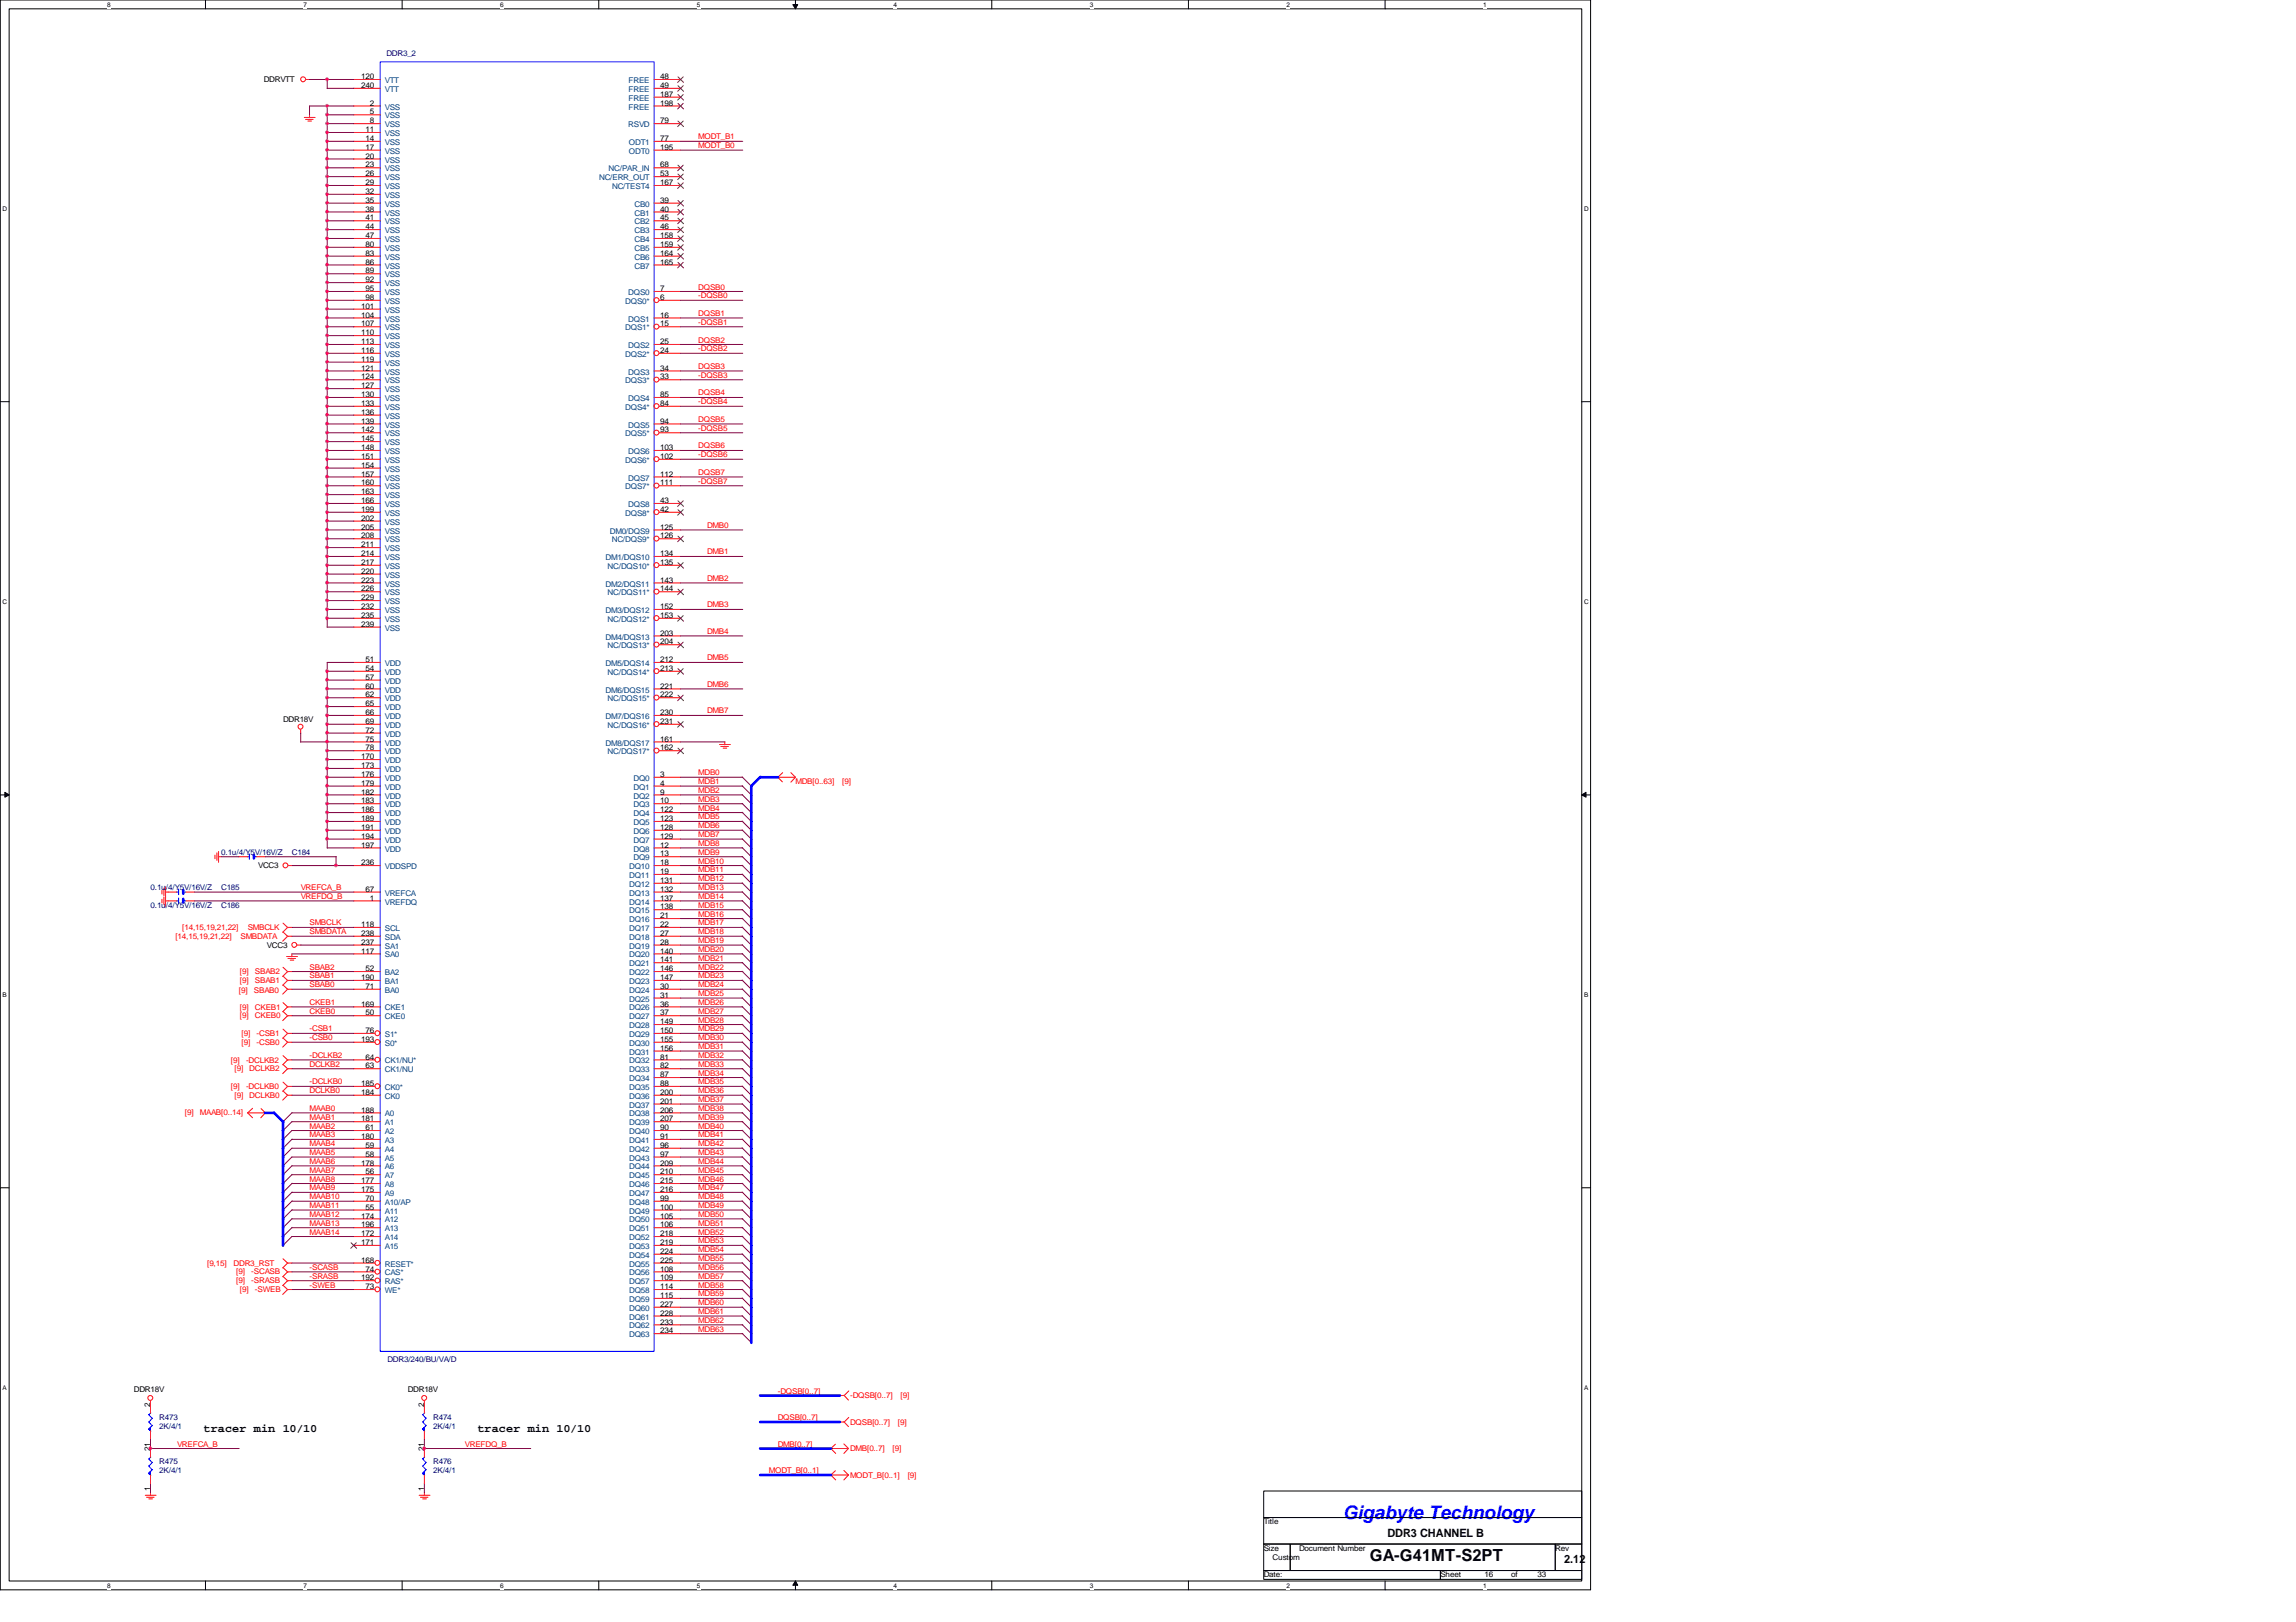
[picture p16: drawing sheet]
<svg xmlns="http://www.w3.org/2000/svg" width="297mm" height="210mm" viewBox="0 0 297 210" stroke-linecap="round" stroke-linejoin="round" font-family="sans-serif">
<defs><g id="words">
<text font-size="2.4" fill="#00f" x="173.8" y="196.5">Gigabyte Technology</text>
<text font-size="2.2" x="177.2" y="202.1">GA-G41MT-S2PT</text>
<g font-size="1.5">
<text x="26.3" y="185.3">tracer min 10/10</text>
<text x="61.8" y="185.3">tracer min 10/10</text>
<text x="179.5" y="198.9">DDR3 CHANNEL B</text>
<text x="202.4" y="202.3">2.12</text>
</g>
<g font-size="1">
<text x="34.1" y="10.6">DDRVTT</text>
<text x="46.7" y="11.4">240</text>
<text x="46.7" y="10.2">120</text>
<text x="85.4" y="10.2">48</text>
<text x="85.4" y="11.4">49</text>
<text x="47.3" y="17.1">11</text>
<text x="47.8" y="13.7">2</text>
<text x="47.8" y="14.8">5</text>
<text x="47.8" y="16">8</text>
<text x="85.4" y="13.7">198</text>
<text x="85.4" y="12.5">187</text>
<text x="85.4" y="16">79</text>
<text x="47.3" y="18.2">14</text>
<text x="47.3" y="19.4">17</text>
<text x="47.3" y="20.5">20</text>
<text x="47.3" y="21.7">23</text>
<text x="47.3" y="22.8">26</text>
<text x="47.3" y="24">29</text>
<text x="85.4" y="19.4">195</text>
<text x="85.4" y="18.2">77</text>
<text x="85.4" y="21.7">68</text>
<text x="85.4" y="22.8">53</text>
<text x="85.4" y="24">167</text>
<text x="47.3" y="25.1">32</text>
<text x="47.3" y="26.2">35</text>
<text x="47.3" y="27.4">38</text>
<text x="47.3" y="28.5">41</text>
<text x="47.3" y="29.7">44</text>
<text x="85.4" y="26.2">39</text>
<text x="85.4" y="27.4">40</text>
<text x="85.4" y="28.5">45</text>
<text x="85.4" y="29.7">46</text>
<text x="47.3" y="30.8">47</text>
<text x="47.3" y="32">80</text>
<text x="47.3" y="33.1">83</text>
<text x="47.3" y="34.2">86</text>
<text x="47.3" y="35.4">89</text>
<text x="85.4" y="30.8">158</text>
<text x="85.4" y="32">159</text>
<text x="85.4" y="33.1">164</text>
<text x="85.4" y="34.2">165</text>
<text x="46.7" y="40">101</text>
<text x="46.7" y="41.1">104</text>
<text x="47.3" y="36.5">92</text>
<text x="47.3" y="37.7">95</text>
<text x="47.3" y="38.8">98</text>
<text x="85.4" y="37.7">7</text>
<text x="85.4" y="41.1">16</text>
<text x="85.4" y="38.8">6</text>
<text x="46.7" y="48">121</text>
<text x="46.7" y="46.8">119</text>
<text x="46.7" y="45.7">116</text>
<text x="46.7" y="44.5">113</text>
<text x="46.7" y="43.4">110</text>
<text x="46.7" y="42.2">107</text>
<text x="85.4" y="44.5">25</text>
<text x="85.4" y="48">34</text>
<text x="85.4" y="42.2">15</text>
<text x="85.4" y="45.7">24</text>
<text x="46.7" y="50.2">127</text>
<text x="46.7" y="49.1">124</text>
<text x="46.7" y="51.4">130</text>
<text x="46.7" y="52.5">133</text>
<text x="46.7" y="53.7">136</text>
<text x="85.4" y="51.4">85</text>
<text x="85.4" y="49.1">33</text>
<text x="85.4" y="52.5">84</text>
<text x="46.7" y="54.8">139</text>
<text x="46.7" y="56">142</text>
<text x="46.7" y="57.1">145</text>
<text x="46.7" y="58.3">148</text>
<text x="46.7" y="59.4">151</text>
<text x="85.4" y="54.8">94</text>
<text x="85.4" y="58.3">103</text>
<text x="85.4" y="56">93</text>
<text x="85.4" y="59.4">102</text>
<text x="46.7" y="60.5">154</text>
<text x="46.7" y="61.7">157</text>
<text x="46.7" y="62.8">160</text>
<text x="46.7" y="64">163</text>
<text x="46.7" y="65.1">166</text>
<text x="85.4" y="61.7">112</text>
<text x="85.4" y="65.1">43</text>
<text x="85.4" y="62.8">111</text>
<text x="46.7" y="66.3">199</text>
<text x="46.7" y="67.4">202</text>
<text x="46.7" y="68.5">205</text>
<text x="46.7" y="70.8">211</text>
<text x="46.7" y="72">214</text>
<text x="46.7" y="69.7">208</text>
<text x="85.4" y="66.3">42</text>
<text x="85.4" y="68.5">125</text>
<text x="85.4" y="72">134</text>
<text x="85.4" y="69.7">126</text>
<text x="46.7" y="73.1">217</text>
<text x="46.7" y="74.3">220</text>
<text x="46.7" y="75.4">223</text>
<text x="46.7" y="76.5">226</text>
<text x="46.7" y="77.7">229</text>
<text x="85.4" y="75.4">143</text>
<text x="85.4" y="73.1">135</text>
<text x="85.4" y="76.5">144</text>
<text x="46.7" y="78.8">232</text>
<text x="46.7" y="80">235</text>
<text x="46.7" y="81.1">239</text>
<text x="85.4" y="78.8">152</text>
<text x="85.4" y="82.3">203</text>
<text x="85.4" y="80">153</text>
<text x="85.4" y="83.4">204</text>
<text x="47.3" y="85.7">51</text>
<text x="47.3" y="86.8">54</text>
<text x="47.3" y="88">57</text>
<text x="47.3" y="89.1">60</text>
<text x="85.4" y="85.7">212</text>
<text x="85.4" y="89.1">221</text>
<text x="85.4" y="86.8">213</text>
<text x="36.6" y="93.5">DDR18V</text>
<text x="47.3" y="90.3">62</text>
<text x="47.3" y="91.4">65</text>
<text x="47.3" y="92.5">66</text>
<text x="47.3" y="93.7">69</text>
<text x="47.3" y="94.8">72</text>
<text x="47.3" y="96">75</text>
<text x="85.4" y="92.5">230</text>
<text x="85.4" y="96">161</text>
<text x="85.4" y="90.3">222</text>
<text x="85.4" y="93.7">231</text>
<text x="46.7" y="98.3">170</text>
<text x="46.7" y="99.4">173</text>
<text x="46.7" y="100.5">176</text>
<text x="46.7" y="101.7">179</text>
<text x="47.3" y="97.1">78</text>
<text x="85.4" y="97.1">162</text>
<text x="85.4" y="100.5">3</text>
<text x="85.4" y="101.7">4</text>
<text x="46.7" y="102.8">182</text>
<text x="46.7" y="104">183</text>
<text x="46.7" y="105.1">186</text>
<text x="46.7" y="106.3">189</text>
<text x="46.7" y="107.4">191</text>
<text x="85.4" y="102.8">9</text>
<text x="85.4" y="104">10</text>
<text x="85.4" y="105.1">122</text>
<text x="85.4" y="106.3">123</text>
<text x="85.4" y="107.4">128</text>
<text x="33.4" y="112.4">VCC3</text>
<text x="46.7" y="108.5">194</text>
<text x="46.7" y="109.7">197</text>
<text x="46.7" y="112">236</text>
<text x="85.4" y="108.5">129</text>
<text x="85.4" y="109.7">12</text>
<text x="85.4" y="110.8">13</text>
<text x="85.4" y="112">18</text>
<text x="85.4" y="113.1">19</text>
<text x="46.7" y="120">118</text>
<text x="47.3" y="115.4">67</text>
<text x="47.8" y="116.5">1</text>
<text x="85.4" y="114.3">131</text>
<text x="85.4" y="115.4">132</text>
<text x="85.4" y="116.5">137</text>
<text x="85.4" y="117.7">138</text>
<text x="85.4" y="118.8">21</text>
<text x="85.4" y="120">22</text>
<text x="34.5" y="122.6">VCC3</text>
<text x="46.7" y="121.1">238</text>
<text x="46.7" y="122.3">237</text>
<text x="46.7" y="123.4">117</text>
<text x="47.3" y="125.7">52</text>
<text x="85.4" y="121.1">27</text>
<text x="85.4" y="122.3">28</text>
<text x="85.4" y="123.4">140</text>
<text x="85.4" y="124.5">141</text>
<text x="85.4" y="125.7">146</text>
<text x="46.7" y="126.8">190</text>
<text x="46.7" y="130.3">169</text>
<text x="47.3" y="128">71</text>
<text x="47.3" y="131.4">50</text>
<text x="85.4" y="126.8">147</text>
<text x="85.4" y="128">30</text>
<text x="85.4" y="129.1">31</text>
<text x="85.4" y="130.3">36</text>
<text x="85.4" y="131.4">37</text>
<text x="46.7" y="134.8">193</text>
<text x="47.3" y="133.7">76</text>
<text x="47.3" y="137.1">64</text>
<text x="85.4" y="132.5">149</text>
<text x="85.4" y="133.7">150</text>
<text x="85.4" y="134.8">155</text>
<text x="85.4" y="136">156</text>
<text x="85.4" y="137.1">81</text>
<text x="46.7" y="141.7">184</text>
<text x="46.7" y="140.5">185</text>
<text x="46.7" y="144">188</text>
<text x="47.3" y="138.3">63</text>
<text x="85.4" y="138.3">82</text>
<text x="85.4" y="139.4">87</text>
<text x="85.4" y="140.5">88</text>
<text x="85.4" y="141.7">200</text>
<text x="85.4" y="142.8">201</text>
<text x="85.4" y="144">206</text>
<text x="46.7" y="145.1">181</text>
<text x="46.7" y="147.4">180</text>
<text x="47.3" y="146.3">61</text>
<text x="47.3" y="148.5">59</text>
<text x="47.3" y="149.7">58</text>
<text x="85.4" y="145.1">207</text>
<text x="85.4" y="146.3">90</text>
<text x="85.4" y="147.4">91</text>
<text x="85.4" y="148.5">96</text>
<text x="85.4" y="149.7">97</text>
<text x="46.7" y="150.8">178</text>
<text x="46.7" y="153.1">177</text>
<text x="46.7" y="154.3">175</text>
<text x="47.3" y="152">56</text>
<text x="47.3" y="155.4">70</text>
<text x="85.4" y="150.8">209</text>
<text x="85.4" y="152">210</text>
<text x="85.4" y="153.1">215</text>
<text x="85.4" y="154.3">216</text>
<text x="85.4" y="155.4">99</text>
<text x="46.7" y="157.7">174</text>
<text x="46.7" y="158.8">196</text>
<text x="46.7" y="160">172</text>
<text x="46.7" y="161.1">171</text>
<text x="47.3" y="156.5">55</text>
<text x="85.4" y="156.5">100</text>
<text x="85.4" y="157.7">105</text>
<text x="85.4" y="158.8">106</text>
<text x="85.4" y="160">218</text>
<text x="85.4" y="161.1">219</text>
<text x="46.7" y="163.4">168</text>
<text x="46.7" y="165.7">192</text>
<text x="47.3" y="164.5">74</text>
<text x="47.3" y="166.8">73</text>
<text x="85.4" y="162.3">224</text>
<text x="85.4" y="163.4">225</text>
<text x="85.4" y="164.5">108</text>
<text x="85.4" y="165.7">109</text>
<text x="85.4" y="166.8">114</text>
<text x="85.4" y="168">115</text>
<text x="85.4" y="169.1">227</text>
<text x="85.4" y="170.3">228</text>
<text x="85.4" y="171.4">233</text>
<text x="85.4" y="172.6">234</text>
<text x="17.3" y="180.1">DDR18V</text>
<text x="19.4" y="182.1" transform="rotate(-90 19.4 182.1)">2</text>
<text x="52.7" y="180.1">DDR18V</text>
<text x="54.9" y="182.1" transform="rotate(-90 54.9 182.1)">2</text>
<text x="19.4" y="187.8" transform="rotate(-90 19.4 187.8)">21</text>
<text x="54.9" y="187.8" transform="rotate(-90 54.9 187.8)">21</text>
<text x="19.4" y="192.9" transform="rotate(-90 19.4 192.9)">1</text>
<text x="54.9" y="192.9" transform="rotate(-90 54.9 192.9)">1</text>
<text x="163.5" y="197.3">Title</text>
<text x="163.5" y="200.7">Size</text>
<text x="164.6" y="201.8">Custom</text>
<text x="168.1" y="200.7">Document Number</text>
<text x="201.2" y="200.7">Rev</text>
<text x="163.5" y="204.1">Date:</text>
<text x="186.3" y="204.1">Sheet</text>
<text x="192.1" y="204.1">16</text>
<text x="195.5" y="204.1">of</text>
<text x="198.9" y="204.1">33</text>
</g>
<g font-size="1" fill="#004080">
<text x="49.8" y="11.9">VTT</text>
<text x="49.8" y="10.8">VTT</text>
<text x="81.3" y="10.8">FREE</text>
<text x="81.3" y="11.9">FREE</text>
<text x="49.8" y="14.2">VSS</text>
<text x="49.8" y="15.3">VSS</text>
<text x="49.8" y="16.5">VSS</text>
<text x="49.8" y="17.6">VSS</text>
<text x="81.3" y="16.5">RSVD</text>
<text x="81.3" y="14.2">FREE</text>
<text x="81.3" y="13">FREE</text>
<text x="49.8" y="18.8">VSS</text>
<text x="49.8" y="19.9">VSS</text>
<text x="49.8" y="21">VSS</text>
<text x="49.8" y="22.2">VSS</text>
<text x="49.8" y="23.3">VSS</text>
<text x="77.5" y="23.3">NC/ERR_OUT</text>
<text x="78.7" y="22.2">NC/PAR_IN</text>
<text x="81.4" y="19.9">ODT0</text>
<text x="81.4" y="18.8">ODT1</text>
<text x="49.8" y="24.5">VSS</text>
<text x="49.8" y="25.6">VSS</text>
<text x="49.8" y="26.8">VSS</text>
<text x="49.8" y="27.9">VSS</text>
<text x="49.8" y="29">VSS</text>
<text x="79.2" y="24.5">NC/TEST4</text>
<text x="82.1" y="26.8">CB0</text>
<text x="82.1" y="27.9">CB1</text>
<text x="82.1" y="29">CB2</text>
<text x="49.8" y="30.2">VSS</text>
<text x="49.8" y="31.3">VSS</text>
<text x="49.8" y="32.5">VSS</text>
<text x="49.8" y="33.6">VSS</text>
<text x="49.8" y="34.8">VSS</text>
<text x="49.8" y="35.9">VSS</text>
<text x="82.1" y="30.2">CB3</text>
<text x="82.1" y="31.3">CB4</text>
<text x="82.1" y="32.5">CB5</text>
<text x="82.1" y="33.6">CB6</text>
<text x="82.1" y="34.8">CB7</text>
<text x="49.8" y="37">VSS</text>
<text x="49.8" y="38.2">VSS</text>
<text x="49.8" y="39.3">VSS</text>
<text x="49.8" y="40.5">VSS</text>
<text x="49.8" y="41.6">VSS</text>
<text x="80.9" y="39.3">DQS0*</text>
<text x="81.3" y="38.2">DQS0</text>
<text x="81.3" y="41.6">DQS1</text>
<text x="49.8" y="47.3">VSS</text>
<text x="49.8" y="46.2">VSS</text>
<text x="49.8" y="45">VSS</text>
<text x="49.8" y="43.9">VSS</text>
<text x="49.8" y="42.8">VSS</text>
<text x="80.9" y="42.8">DQS1*</text>
<text x="80.9" y="46.2">DQS2*</text>
<text x="81.3" y="45">DQS2</text>
<text x="49.8" y="50.8">VSS</text>
<text x="49.8" y="49.6">VSS</text>
<text x="49.8" y="48.5">VSS</text>
<text x="49.8" y="51.9">VSS</text>
<text x="49.8" y="53">VSS</text>
<text x="80.9" y="49.6">DQS3*</text>
<text x="80.9" y="53">DQS4*</text>
<text x="81.3" y="48.5">DQS3</text>
<text x="81.3" y="51.9">DQS4</text>
<text x="49.8" y="54.2">VSS</text>
<text x="49.8" y="55.3">VSS</text>
<text x="49.8" y="56.5">VSS</text>
<text x="49.8" y="57.6">VSS</text>
<text x="49.8" y="58.8">VSS</text>
<text x="49.8" y="59.9">VSS</text>
<text x="80.9" y="56.5">DQS5*</text>
<text x="80.9" y="59.9">DQS6*</text>
<text x="81.3" y="55.3">DQS5</text>
<text x="81.3" y="58.8">DQS6</text>
<text x="49.8" y="61">VSS</text>
<text x="49.8" y="62.2">VSS</text>
<text x="49.8" y="63.3">VSS</text>
<text x="49.8" y="64.5">VSS</text>
<text x="49.8" y="65.6">VSS</text>
<text x="80.9" y="63.3">DQS7*</text>
<text x="81.3" y="62.2">DQS7</text>
<text x="81.3" y="65.6">DQS8</text>
<text x="49.8" y="66.8">VSS</text>
<text x="49.8" y="67.9">VSS</text>
<text x="49.8" y="69">VSS</text>
<text x="49.8" y="71.3">VSS</text>
<text x="49.8" y="70.2">VSS</text>
<text x="78.9" y="69">DM0/DQS9</text>
<text x="79.2" y="70.2">NC/DQS9*</text>
<text x="80.9" y="66.8">DQS8*</text>
<text x="49.8" y="72.5">VSS</text>
<text x="49.8" y="73.6">VSS</text>
<text x="49.8" y="74.8">VSS</text>
<text x="49.8" y="75.9">VSS</text>
<text x="49.8" y="77">VSS</text>
<text x="78.4" y="72.5">DM1/DQS10</text>
<text x="78.4" y="75.9">DM2/DQS11</text>
<text x="78.6" y="73.6">NC/DQS10*</text>
<text x="78.6" y="77">NC/DQS11*</text>
<text x="49.8" y="78.2">VSS</text>
<text x="49.8" y="79.3">VSS</text>
<text x="49.8" y="80.5">VSS</text>
<text x="49.8" y="81.6">VSS</text>
<text x="78.4" y="79.3">DM3/DQS12</text>
<text x="78.4" y="82.8">DM4/DQS13</text>
<text x="78.6" y="80.5">NC/DQS12*</text>
<text x="78.6" y="83.9">NC/DQS13*</text>
<text x="49.8" y="86.2">VDD</text>
<text x="49.8" y="87.3">VDD</text>
<text x="49.8" y="88.5">VDD</text>
<text x="49.8" y="89.6">VDD</text>
<text x="78.4" y="86.2">DM5/DQS14</text>
<text x="78.4" y="89.6">DM6/DQS15</text>
<text x="78.6" y="87.3">NC/DQS14*</text>
<text x="49.8" y="90.8">VDD</text>
<text x="49.8" y="91.9">VDD</text>
<text x="49.8" y="93">VDD</text>
<text x="49.8" y="94.2">VDD</text>
<text x="49.8" y="95.3">VDD</text>
<text x="78.4" y="93">DM7/DQS16</text>
<text x="78.6" y="90.8">NC/DQS15*</text>
<text x="78.6" y="94.2">NC/DQS16*</text>
<text x="49.8" y="96.5">VDD</text>
<text x="49.8" y="97.6">VDD</text>
<text x="49.8" y="98.8">VDD</text>
<text x="49.8" y="99.9">VDD</text>
<text x="49.8" y="101">VDD</text>
<text x="78.4" y="96.5">DM8/DQS17</text>
<text x="78.6" y="97.6">NC/DQS17*</text>
<text x="82" y="101">DQ0</text>
<text x="49.8" y="102.2">VDD</text>
<text x="49.8" y="103.3">VDD</text>
<text x="49.8" y="104.5">VDD</text>
<text x="49.8" y="105.6">VDD</text>
<text x="49.8" y="106.8">VDD</text>
<text x="49.8" y="107.9">VDD</text>
<text x="82" y="102.2">DQ1</text>
<text x="82" y="103.3">DQ2</text>
<text x="82" y="104.5">DQ3</text>
<text x="82" y="105.6">DQ4</text>
<text x="82" y="106.8">DQ5</text>
<text x="82" y="107.9">DQ6</text>
<text x="49.8" y="109.1">VDD</text>
<text x="49.8" y="110.2">VDD</text>
<text x="49.8" y="112.5">VDDSPD</text>
<text x="81.4" y="112.5">DQ10</text>
<text x="81.4" y="113.6">DQ11</text>
<text x="82" y="109.1">DQ7</text>
<text x="82" y="110.2">DQ8</text>
<text x="82" y="111.3">DQ9</text>
<text x="49.8" y="117.1">VREFDQ</text>
<text x="49.8" y="115.9">VREFCA</text>
<text x="81.4" y="114.8">DQ12</text>
<text x="81.4" y="115.9">DQ13</text>
<text x="81.4" y="117.1">DQ14</text>
<text x="81.4" y="118.2">DQ15</text>
<text x="81.4" y="119.3">DQ16</text>
<text x="49.8" y="120.5">SCL</text>
<text x="49.8" y="121.6">SDA</text>
<text x="49.8" y="122.8">SA1</text>
<text x="49.8" y="123.9">SA0</text>
<text x="81.4" y="120.5">DQ17</text>
<text x="81.4" y="121.6">DQ18</text>
<text x="81.4" y="122.8">DQ19</text>
<text x="81.4" y="123.9">DQ20</text>
<text x="81.4" y="125.1">DQ21</text>
<text x="49.8" y="126.2">BA2</text>
<text x="49.8" y="127.3">BA1</text>
<text x="49.8" y="128.5">BA0</text>
<text x="49.8" y="131.9">CKE0</text>
<text x="49.8" y="130.8">CKE1</text>
<text x="81.4" y="126.2">DQ22</text>
<text x="81.4" y="127.3">DQ23</text>
<text x="81.4" y="128.5">DQ24</text>
<text x="81.4" y="129.6">DQ25</text>
<text x="81.4" y="130.8">DQ26</text>
<text x="81.4" y="131.9">DQ27</text>
<text x="49.8" y="135.3">S0*</text>
<text x="49.8" y="134.2">S1*</text>
<text x="49.8" y="137.6">CK1/NU*</text>
<text x="81.4" y="133.1">DQ28</text>
<text x="81.4" y="134.2">DQ29</text>
<text x="81.4" y="135.3">DQ30</text>
<text x="81.4" y="136.5">DQ31</text>
<text x="81.4" y="137.6">DQ32</text>
<text x="49.8" y="138.8">CK1/NU</text>
<text x="49.8" y="142.2">CK0</text>
<text x="49.8" y="141.1">CK0*</text>
<text x="81.4" y="138.8">DQ33</text>
<text x="81.4" y="139.9">DQ34</text>
<text x="81.4" y="141.1">DQ35</text>
<text x="81.4" y="142.2">DQ36</text>
<text x="81.4" y="143.3">DQ37</text>
<text x="49.8" y="144.5">A0</text>
<text x="49.8" y="145.6">A1</text>
<text x="49.8" y="146.8">A2</text>
<text x="49.8" y="147.9">A3</text>
<text x="49.8" y="149.1">A4</text>
<text x="81.4" y="144.5">DQ38</text>
<text x="81.4" y="145.6">DQ39</text>
<text x="81.4" y="146.8">DQ40</text>
<text x="81.4" y="147.9">DQ41</text>
<text x="81.4" y="149.1">DQ42</text>
<text x="49.8" y="150.2">A5</text>
<text x="49.8" y="151.3">A6</text>
<text x="49.8" y="152.5">A7</text>
<text x="49.8" y="153.6">A8</text>
<text x="49.8" y="154.8">A9</text>
<text x="49.8" y="155.9">A10/AP</text>
<text x="81.4" y="150.2">DQ43</text>
<text x="81.4" y="151.3">DQ44</text>
<text x="81.4" y="152.5">DQ45</text>
<text x="81.4" y="153.6">DQ46</text>
<text x="81.4" y="154.8">DQ47</text>
<text x="81.4" y="155.9">DQ48</text>
<text x="49.8" y="157.1">A11</text>
<text x="49.8" y="158.2">A12</text>
<text x="49.8" y="159.3">A13</text>
<text x="49.8" y="160.5">A14</text>
<text x="49.8" y="161.6">A15</text>
<text x="81.4" y="157.1">DQ49</text>
<text x="81.4" y="158.2">DQ50</text>
<text x="81.4" y="159.3">DQ51</text>
<text x="81.4" y="160.5">DQ52</text>
<text x="81.4" y="161.6">DQ53</text>
<text x="49.8" y="163.9">RESET*</text>
<text x="49.8" y="165.1">CAS*</text>
<text x="49.8" y="166.2">RAS*</text>
<text x="49.8" y="167.3">WE*</text>
<text x="81.4" y="162.8">DQ54</text>
<text x="81.4" y="163.9">DQ55</text>
<text x="81.4" y="165.1">DQ56</text>
<text x="81.4" y="166.2">DQ57</text>
<text x="81.4" y="167.3">DQ58</text>
<text x="81.4" y="168.5">DQ59</text>
<text x="81.4" y="169.6">DQ60</text>
<text x="81.4" y="170.8">DQ61</text>
<text x="81.4" y="171.9">DQ62</text>
<text x="81.4" y="173.1">DQ63</text>
</g>
<g font-size="1" fill="#000080">
<text x="50" y="7.3">DDR3_2</text>
<text x="28.6" y="110.6">0.1u/4/Y5V/16V/Z</text>
<text x="37.8" y="110.6">C184</text>
<text x="19.5" y="115.2">0.1u/4/Y5V/16V/Z</text>
<text x="19.5" y="117.5">0.1u/4/Y5V/16V/Z</text>
<text x="28.6" y="115.2">C185</text>
<text x="28.6" y="117.5">C186</text>
<text x="50.1" y="176.2">DDR3/240/BU/VA/D</text>
<text x="20.6" y="183.8">R473</text>
<text x="20.6" y="184.9">2K/4/1</text>
<text x="56" y="183.8">R474</text>
<text x="56" y="184.9">2K/4/1</text>
<text x="20.6" y="189.5">R475</text>
<text x="20.6" y="190.6">2K/4/1</text>
<text x="56" y="189.5">R476</text>
<text x="56" y="190.6">2K/4/1</text>
</g>
<g font-size="1" fill="#f00">
<text x="90.3" y="18">MODT_B1</text>
<text x="90.3" y="19.2">MODT_B0</text>
<text x="90.3" y="37.5">DQSB0</text>
<text x="90.3" y="40.9">DQSB1</text>
<text x="90.3" y="38.6">-DQSB0</text>
<text x="90.3" y="44.3">DQSB2</text>
<text x="90.3" y="45.5">-DQSB2</text>
<text x="90.3" y="42">-DQSB1</text>
<text x="90.3" y="47.8">DQSB3</text>
<text x="90.3" y="48.9">-DQSB3</text>
<text x="90.3" y="52.3">-DQSB4</text>
<text x="90.3" y="51.2">DQSB4</text>
<text x="90.3" y="54.6">DQSB5</text>
<text x="90.3" y="55.8">-DQSB5</text>
<text x="90.3" y="58">DQSB6</text>
<text x="90.3" y="59.2">-DQSB6</text>
<text x="90.3" y="62.6">-DQSB7</text>
<text x="90.3" y="61.5">DQSB7</text>
<text x="91.5" y="71.8">DMB1</text>
<text x="91.5" y="68.3">DMB0</text>
<text x="91.5" y="75.2">DMB2</text>
<text x="91.5" y="78.6">DMB3</text>
<text x="91.5" y="82">DMB4</text>
<text x="91.5" y="88.9">DMB6</text>
<text x="91.5" y="85.5">DMB5</text>
<text x="91.5" y="92.3">DMB7</text>
<text x="90.3" y="100.3">MDB0</text>
<text x="90.3" y="101.5">MDB1</text>
<text x="102.9" y="101.5">MDB[0..63]</text>
<text x="109" y="101.5">[9]</text>
<text x="90.3" y="106">MDB5</text>
<text x="90.3" y="102.6">MDB2</text>
<text x="90.3" y="103.8">MDB3</text>
<text x="90.3" y="104.9">MDB4</text>
<text x="90.3" y="107.2">MDB6</text>
<text x="90.3" y="109.5">MDB8</text>
<text x="90.3" y="111.8">MDB10</text>
<text x="90.3" y="110.6">MDB9</text>
<text x="90.3" y="108.3">MDB7</text>
<text x="90.3" y="112.9">MDB11</text>
<text x="38.9" y="116.3">VREFDQ_B</text>
<text x="38.9" y="115.2">VREFCA_B</text>
<text x="40" y="119.8">SMBCLK</text>
<text x="90.3" y="116.3">MDB14</text>
<text x="90.3" y="117.5">MDB15</text>
<text x="90.3" y="114">MDB12</text>
<text x="90.3" y="119.8">MDB17</text>
<text x="90.3" y="118.6">MDB16</text>
<text x="90.3" y="115.2">MDB13</text>
<text x="22.7" y="121.5">[14,15,19,21,22]</text>
<text x="23.6" y="120.4">[14,15,19,21,22]</text>
<text x="31.1" y="121.5">SMBDATA</text>
<text x="32" y="120.4">SMBCLK</text>
<text x="40" y="125.5">SBAB2</text>
<text x="40" y="120.9">SMBDATA</text>
<text x="90.3" y="120.9">MDB18</text>
<text x="90.3" y="122">MDB19</text>
<text x="90.3" y="124.3">MDB21</text>
<text x="90.3" y="123.2">MDB20</text>
<text x="90.3" y="125.5">MDB22</text>
<text x="30.9" y="128.4">[9]</text>
<text x="31" y="130.6">[9]</text>
<text x="31" y="131.8">[9]</text>
<text x="31" y="127.2">[9]</text>
<text x="31" y="126.1">[9]</text>
<text x="32.8" y="128.4">SBAB0</text>
<text x="33" y="130.6">CKEB1</text>
<text x="33" y="127.2">SBAB1</text>
<text x="33" y="126.1">SBAB2</text>
<text x="33" y="131.8">CKEB0</text>
<text x="40" y="126.6">SBAB1</text>
<text x="40" y="130">CKEB1</text>
<text x="40" y="131.2">CKEB0</text>
<text x="40" y="127.8">SBAB0</text>
<text x="90.3" y="128.9">MDB25</text>
<text x="90.3" y="127.8">MDB24</text>
<text x="90.3" y="130">MDB26</text>
<text x="90.3" y="126.6">MDB23</text>
<text x="90.3" y="131.2">MDB27</text>
<text x="29.9" y="137.5">[9]</text>
<text x="31.2" y="134.1">[9]</text>
<text x="31.2" y="135.2">[9]</text>
<text x="31.8" y="137.5">-DCLKB2</text>
<text x="33.2" y="134.1">-CSB1</text>
<text x="33.2" y="135.2">-CSB0</text>
<text x="40" y="134.6">-CSB0</text>
<text x="40" y="136.9">-DCLKB2</text>
<text x="40" y="133.5">-CSB1</text>
<text x="90.3" y="134.6">MDB30</text>
<text x="90.3" y="135.8">MDB31</text>
<text x="90.3" y="136.9">MDB32</text>
<text x="90.3" y="132.3">MDB28</text>
<text x="90.3" y="133.5">MDB29</text>
<text x="29.9" y="140.9">[9]</text>
<text x="30.3" y="142.1">[9]</text>
<text x="30.3" y="138.6">[9]</text>
<text x="31.8" y="140.9">-DCLKB0</text>
<text x="32.3" y="142.1">DCLKB0</text>
<text x="32.3" y="138.6">DCLKB2</text>
<text x="40" y="140.3">-DCLKB0</text>
<text x="40" y="143.8">MAAB0</text>
<text x="40" y="138">DCLKB2</text>
<text x="40" y="141.5">DCLKB0</text>
<text x="90.3" y="140.3">MDB35</text>
<text x="90.3" y="141.5">MDB36</text>
<text x="90.3" y="138">MDB33</text>
<text x="90.3" y="139.2">MDB34</text>
<text x="90.3" y="143.8">MDB38</text>
<text x="90.3" y="142.6">MDB37</text>
<text x="23.9" y="144.4">[9]</text>
<text x="25.9" y="144.4">MAAB[0..14]</text>
<text x="40" y="144.9">MAAB1</text>
<text x="40" y="146">MAAB2</text>
<text x="40" y="148.3">MAAB4</text>
<text x="40" y="147.2">MAAB3</text>
<text x="40" y="149.5">MAAB5</text>
<text x="90.3" y="146">MDB40</text>
<text x="90.3" y="148.3">MDB42</text>
<text x="90.3" y="144.9">MDB39</text>
<text x="90.3" y="147.2">MDB41</text>
<text x="90.3" y="149.5">MDB43</text>
<text x="40" y="150.6">MAAB6</text>
<text x="40" y="151.8">MAAB7</text>
<text x="40" y="154.1">MAAB9</text>
<text x="40" y="152.9">MAAB8</text>
<text x="40" y="155.2">MAAB10</text>
<text x="90.3" y="151.8">MDB45</text>
<text x="90.3" y="150.6">MDB44</text>
<text x="90.3" y="155.2">MDB48</text>
<text x="90.3" y="152.9">MDB46</text>
<text x="90.3" y="154.1">MDB47</text>
<text x="40" y="158.6">MAAB13</text>
<text x="40" y="159.8">MAAB14</text>
<text x="40" y="157.5">MAAB12</text>
<text x="40.1" y="156.3">MAAB11</text>
<text x="90.3" y="157.5">MDB50</text>
<text x="90.3" y="160.9">MDB53</text>
<text x="90.3" y="156.3">MDB49</text>
<text x="90.3" y="159.8">MDB52</text>
<text x="90.3" y="158.6">MDB51</text>
<text x="26.8" y="163.8">[9,15]</text>
<text x="30.2" y="163.8">DDR3_RST</text>
<text x="30.6" y="166.1">[9]</text>
<text x="30.6" y="164.9">[9]</text>
<text x="31" y="167.2">[9]</text>
<text x="32.5" y="166.1">-SRASB</text>
<text x="32.5" y="164.9">-SCASB</text>
<text x="33" y="167.2">-SWEB</text>
<text x="40" y="164.3">-SCASB</text>
<text x="40" y="165.5">-SRASB</text>
<text x="40" y="166.6">-SWEB</text>
<text x="90.3" y="167.8">MDB59</text>
<text x="90.3" y="163.2">MDB55</text>
<text x="90.3" y="165.5">MDB57</text>
<text x="90.3" y="164.3">MDB56</text>
<text x="90.3" y="166.6">MDB58</text>
<text x="90.3" y="162.1">MDB54</text>
<text x="90.3" y="172.3">MDB63</text>
<text x="90.3" y="170.1">MDB61</text>
<text x="90.3" y="171.2">MDB62</text>
<text x="90.3" y="168.9">MDB60</text>
<text x="100.6" y="180.3">-DQSB[0..7]</text>
<text x="100.6" y="183.8">DQSB[0..7]</text>
<text x="110" y="184.4">DQSB[0..7]</text>
<text x="110" y="180.9">-DQSB[0..7]</text>
<text x="116.2" y="184.4">[9]</text>
<text x="116.5" y="180.9">[9]</text>
<text x="22.9" y="187.2">VREFCA_B</text>
<text x="60.2" y="187.2">VREFDQ_B</text>
<text x="99.5" y="190.6">MODT_B[0..1]</text>
<text x="100.6" y="187.2">DMB[0..7]</text>
<text x="110" y="187.8">DMB[0..7]</text>
<text x="110" y="191.2">MODT_B[0..1]</text>
<text x="115.5" y="187.8">[9]</text>
<text x="117.4" y="191.2">[9]</text>
</g>
<g font-size=".8">
<text x="13.9" y=".9">8</text>
<text x="39.3" y=".9">7</text>
<text x="64.7" y=".9">6</text>
<text x="90.2" y=".9">5</text>
<text x="115.6" y=".9">4</text>
<text x="141" y=".9">3</text>
<text x="166.5" y=".9">2</text>
<text x="191.9" y=".9">1</text>
<text x=".3" y="27.3">D</text>
<text x="204.9" y="27.3">D</text>
<text x=".3" y="78.1">C</text>
<text x="204.9" y="78.1">C</text>
<text x=".3" y="129">B</text>
<text x="204.9" y="129">B</text>
<text x=".3" y="179.9">A</text>
<text x="204.9" y="179.9">A</text>
<text x="13.9" y="205.5">8</text>
<text x="39.3" y="205.5">7</text>
<text x="64.7" y="205.5">6</text>
<text x="90.2" y="205.5">5</text>
<text x="115.6" y="205.5">4</text>
<text x="141" y="205.5">3</text>
<text x="166.5" y="205.5">2</text>
<text x="191.9" y="205.5">1</text>
</g>
</g></defs>
<path d="M0 0h205.8v205.7h-205.8zM1.2 1.1h203.4v203.5h-203.4z" fill="none" stroke="#000" stroke-width=".13"/>
<g fill="#fff">
<path d="M13.9 .1h.4v1h-.4z"/>
<path d="M13.9 204.7h.4v1h-.4z"/>
</g>
<path d="M26.6 0v1.1M26.6 204.6v1.1" fill="none" stroke="#000" stroke-width=".13"/>
<g fill="#fff">
<path d="M39.3 .1h.4v1h-.4z"/>
<path d="M39.3 204.7h.4v1h-.4z"/>
</g>
<path d="M52 0v1.1M52 204.6v1.1" fill="none" stroke="#000" stroke-width=".13"/>
<g fill="#fff">
<path d="M64.7 .1h.5v1h-.5z"/>
<path d="M64.7 204.7h.5v1h-.5z"/>
</g>
<path d="M77.5 0v1.1M77.5 204.6v1.1" fill="none" stroke="#000" stroke-width=".13"/>
<g fill="#fff">
<path d="M90.2 .1h.4v1h-.4z"/>
<path d="M90.2 204.7h.4v1h-.4z"/>
</g>
<path d="M102.6 .6h.6l-.3 .5zM102.9 0v1.1M102.9 204.6l.3 .5h-.6zM102.9 204.6v1.1" fill="none" stroke="#000" stroke-width=".13"/>
<path d="M102.6 .6h.6l-.3 .5zM102.9 204.6l.3 .5h-.6z" fill="#000"/>
<g fill="#fff">
<path d="M115.6 .1h.5v1h-.5z"/>
<path d="M115.6 204.7h.5v1h-.5z"/>
</g>
<path d="M128.3 0v1.1M128.3 204.6v1.1" fill="none" stroke="#000" stroke-width=".13"/>
<g fill="#fff">
<path d="M141 .1h.5v1h-.5z"/>
<path d="M141 204.7h.5v1h-.5z"/>
</g>
<path d="M153.8 0v1.1M153.8 204.6v1.1" fill="none" stroke="#000" stroke-width=".13"/>
<g fill="#fff">
<path d="M166.5 .1h.4v1h-.4z"/>
<path d="M166.5 204.7h.4v1h-.4z"/>
</g>
<path d="M179.2 0v1.1M179.2 204.6v1.1" fill="none" stroke="#000" stroke-width=".13"/>
<g fill="#fff">
<path d="M191.9 .1h.5v1h-.5z"/>
<path d="M191.9 204.7h.5v1h-.5z"/>
<path d="M.3 26.5h.6v1h-.6z"/>
<path d="M204.9 26.5h.6v1h-.6z"/>
<path d="M.3 77.4h.6v.9h-.6z"/>
<path d="M204.9 77.4h.6v.9h-.6z"/>
</g>
<path d="M0 52h1.2M204.6 52h1.2" fill="none" stroke="#000" stroke-width=".13"/>
<g fill="#fff">
<path d="M.3 128.3h.6v.9h-.6z"/>
<path d="M204.9 128.3h.6v.9h-.6z"/>
</g>
<path d="M0 102.9h1.2M.6 102.5l.6 .4-.6 .3zM204.6 102.9h1.2M204.6 102.9l.6-.4v.7z" fill="none" stroke="#000" stroke-width=".13"/>
<path d="M.6 102.5l.6 .4-.6 .3zM204.6 102.9l.6-.4v.7z" fill="#000"/>
<g fill="#fff">
<path d="M.3 179.1h.6v.9h-.6z"/>
<path d="M204.9 179.1h.6v.9h-.6z"/>
</g>
<path d="M0 153.7h1.2M204.6 153.7h1.2M163.5 193h41.1v3.4h-41.1zM163.5 196.4h41.1v3.4h-41.1zM163.5 199.8h3.4v3.4h-3.4zM166.9 199.8h34.3v3.4h-34.3zM201.2 199.8h3.4v3.4h-3.4zM163.5 203.2h22.8v1.2h-22.8zM186.3 203.2h18.3v1.2h-18.3z" fill="none" stroke="#000" stroke-width=".13"/>
<g fill="none" stroke="#f00" stroke-width=".13">
<path d="M39.4 15.2h1.4M39.5 15.5h1M39.6 10.3h.5M39.8 15.7h.5M40 14.9v.3M45.8 10.3h3.4M45.8 13.7h3.4M45.8 11.4h3.4M45.8 14.9h3.4M45.8 16h3.4M45.8 17.1h3.4M45.8 18.3h3.4"/>
<path d="M45.8 19.4h3.4M84.6 10.3h3.4M84.6 13.7h3.4M84.6 12.6h3.4M84.6 11.4h3.4M84.6 16h3.4M84.6 18.3h3.4M84.6 19.4h3.4M45.8 20.6h3.4M45.8 21.7h3.4M45.8 22.9h3.4M45.8 24h3.4"/>
<path d="M45.8 25.1h3.4M45.8 26.3h3.4M45.8 27.4h3.4M45.8 28.6h3.4M45.8 29.7h3.4M45.8 30.9h3.4M45.8 32h3.4M45.8 33.1h3.4M45.8 34.3h3.4M45.8 35.4h3.4M45.8 36.6h3.4M45.8 37.7h3.4"/>
<path d="M45.8 38.9h3.4M84.6 21.7h3.4M84.6 22.9h3.4M84.6 24h3.4M84.6 26.3h3.4M84.6 27.4h3.4M84.6 28.6h3.4M84.6 29.7h3.4M84.6 30.9h3.4M84.6 32h3.4M84.6 33.1h3.4M84.6 34.3h3.4"/>
<path d="M84.6 37.7h3.4M85.3 38.9h2.7M45.8 50.3h3.4M45.8 40h3.4M45.8 41.1h3.4M45.8 49.1h3.4M45.8 48h3.4M45.8 46.9h3.4M45.8 45.7h3.4M45.8 44.6h3.4M45.8 43.4h3.4M45.8 42.3h3.4"/>
<path d="M45.8 51.4h3.4M45.8 52.6h3.4M45.8 53.7h3.4M45.8 54.9h3.4M45.8 56h3.4M45.8 57.1h3.4M45.8 58.3h3.4M45.8 59.4h3.4M84.6 41.1h3.4M84.6 48h3.4M84.6 44.6h3.4M84.6 51.4h3.4"/>
<path d="M84.6 54.9h3.4M84.6 58.3h3.4M85.3 49.1h2.7M85.3 45.7h2.7M85.3 42.3h2.7M85.3 52.6h2.7M85.3 56h2.7M85.3 59.4h2.7M45.8 60.6h3.4M45.8 61.7h3.4M45.8 62.9h3.4M45.8 64h3.4"/>
<path d="M45.8 65.2h3.4M45.8 66.3h3.4M45.8 67.4h3.4M45.8 68.6h3.4M45.8 70.9h3.4M45.8 72h3.4M45.8 69.7h3.4M45.8 73.2h3.4M45.8 74.3h3.4M45.8 75.4h3.4M45.8 76.6h3.4M45.8 77.7h3.4"/>
<path d="M45.8 78.9h3.4M84.6 61.7h3.4M84.6 65.2h3.4M84.6 68.6h3.4M84.6 72h3.4M84.6 75.4h3.4M84.6 78.9h3.4M85.3 62.9h2.7M85.3 66.3h2.7M85.3 69.7h2.7M85.3 73.2h2.7M85.3 76.6h2.7"/>
<path d="M38.9 94.4v.5M45.8 80h3.4M45.8 81.2h3.4M45.8 85.7h3.4M45.8 86.9h3.4M45.8 88h3.4M45.8 89.2h3.4M45.8 90.3h3.4M45.8 91.4h3.4M45.8 92.6h3.4M45.8 93.7h3.4M45.8 94.9h3.4"/>
<path d="M45.8 96h3.4M45.8 97.2h3.4M45.8 98.3h3.4M45.8 99.4h3.4M84.6 85.7h3.4M84.6 89.2h3.4M84.6 92.6h3.4M84.6 96h3.4M84.6 82.3h3.4M85.3 80h2.7M85.3 86.9h2.7M85.3 90.3h2.7"/>
<path d="M85.3 93.7h2.7M85.3 97.2h2.7M85.3 83.4h2.7M93.1 96.4h1.4M93.3 96.6h.9M93.6 96.8h.4M93.8 96v.4M101.3 100l-.7 .6h2.3M102.3 100l.6 .6M21 115.2v.5M21 116.4v.4M21.2 114.9v1"/>
<path d="M21.2 116.1v1M21.4 116.6h1.5M21.4 115.4h1.5M21.4 114.8v2.5M24 116.6h1.2M24 115.4h1.2M27.8 110.7v.4M28.1 110.4v.9M28.2 110.9h.4M28.3 110.2v1.4M30.9 110.9h1.1M33.2 110.9h1.1"/>
<path d="M36.6 119.5l.7 .6M37.3 112h.5M45.8 100.6h3.4M45.8 112h3.4M45.8 116.6h3.4M45.8 115.4h3.4M45.8 101.7h3.4M45.8 102.9h3.4M45.8 104h3.4M45.8 105.2h3.4M45.8 106.3h3.4M45.8 107.4h3.4"/>
<path d="M45.8 108.6h3.4M45.8 109.7h3.4M84.6 100.6h3.4M84.6 112h3.4M84.6 116.6h3.4M84.6 115.4h3.4M84.6 110.9h3.4M84.6 101.7h3.4M84.6 102.9h3.4M84.6 104h3.4M84.6 105.2h3.4M84.6 106.3h3.4"/>
<path d="M84.6 107.4h3.4M84.6 108.6h3.4M84.6 109.7h3.4M84.6 113.2h3.4M84.6 114.3h3.4M84.6 117.7h3.4M84.6 118.9h3.4M100.6 100.5l.6 .7M102.9 100.6l-.6 .6M36.6 133.2l.7 .6M36.6 134.3l.7 .6M36.6 129.8l.7 .5"/>
<path d="M36.6 127.5l.7 .6M36.6 126.3l.7 .6M36.6 125.2l.7 .6M36.6 120.6l.7 .6M36.6 130.9l.7 .6M36.6 137.8l.7 .5M36.6 136.6l.7 .6M37.1 123.8h1.4M37.2 133.7h.6M37.2 134.9h.6M37.2 130.3h.6M37.2 128h.6"/>
<path d="M37.2 120h.6M37.2 126.9h.6M37.2 125.7h.6M37.2 121.2h.6M37.2 131.4h.6M37.2 138.3h.6M37.2 137.2h.6M37.2 133.7l-.6 .7M37.2 134.9l-.6 .6M37.2 130.3l-.6 .6M37.2 128l-.6 .7M37.2 120l-.6 .7"/>
<path d="M37.2 126.9l-.6 .6M37.2 125.7l-.6 .7M37.2 121.2l-.6 .6M37.2 131.4l-.6 .7M37.2 138.3l-.6 .6M37.2 137.2l-.6 .6M37.3 124h.9M37.5 124.2h.5M37.8 123.4v.4M38.4 122.3h.5M45.8 133.7h2.7M45.8 134.9h2.7"/>
<path d="M45.8 130.3h3.4M45.8 128h3.4M45.8 120h3.4M45.8 126.9h3.4M45.8 125.7h3.4M45.8 121.2h3.4M45.8 131.4h3.4M45.8 138.3h3.4M45.8 137.2h2.7M45.8 122.3h3.4M45.8 123.4h3.4M84.6 133.7h3.4"/>
<path d="M84.6 134.9h3.4M84.6 130.3h3.4M84.6 128h3.4M84.6 120h3.4M84.6 126.9h3.4M84.6 125.7h3.4M84.6 121.2h3.4M84.6 131.4h3.4M84.6 138.3h3.4M84.6 137.2h3.4M84.6 122.3h3.4M84.6 123.4h3.4"/>
<path d="M84.6 124.6h3.4M84.6 129.2h3.4M84.6 132.6h3.4M84.6 136h3.4M84.6 139.4h3.4M32 144h2.3l-.6 .7M32 144l.7 .7M32.7 143.4l-.7 .6M33.8 143.5l.6 .6M36.6 140l.7 .6M36.6 141.2l.7 .6M37.2 140.6h.6"/>
<path d="M37.2 141.7h.6M37.2 140.6l-.6 .6M37.2 141.7l-.6 .7M45.8 144h3.4M45.8 140.6h2.7M45.8 141.7h3.4M45.8 145.2h3.4M45.8 146.3h3.4M45.8 147.4h3.4M45.8 148.6h3.4M45.8 149.7h3.4M45.8 150.9h3.4"/>
<path d="M45.8 152h3.4M45.8 153.2h3.4M45.8 154.3h3.4M45.8 155.4h3.4M45.8 156.6h3.4M45.8 157.7h3.4M45.8 158.9h3.4M84.6 144h3.4M84.6 140.6h3.4M84.6 141.7h3.4M84.6 145.2h3.4M84.6 146.3h3.4"/>
<path d="M84.6 147.4h3.4M84.6 148.6h3.4M84.6 149.7h3.4M84.6 150.9h3.4M84.6 152h3.4M84.6 153.2h3.4M84.6 154.3h3.4M84.6 155.4h3.4M84.6 156.6h3.4M84.6 157.7h3.4M84.6 158.9h3.4M84.6 142.9h3.4"/>
<path d="M36.6 165.2l.7 .6M36.6 164l.7 .6M36.6 166.3l.7 .6M36.6 162.9l.7 .6M37.2 165.7h.6M37.2 164.6h.6M37.2 166.9h.6M37.2 163.4h.6M37.2 165.7l-.6 .7M37.2 164.6l-.6 .6M37.2 166.9l-.6 .6M37.2 163.4l-.6 .7"/>
<path d="M45.8 165.7h2.7M45.8 164.6h2.7M45.8 166.9h2.7M45.8 163.4h2.7M45.8 160h3.4M45.8 161.2h3.4M84.6 165.7h3.4M84.6 164.6h3.4M84.6 166.9h3.4M84.6 163.4h3.4M84.6 160h3.4M84.6 161.2h3.4"/>
<path d="M84.6 162.3h3.4M84.6 168h3.4M84.6 169.2h3.4M84.6 170.3h3.4M84.6 171.4h3.4M84.6 172.6h3.4M18.8 193.5h1.4M19 193.8h.9M19.3 194h.4M19.5 181.3v1.6M19.5 185.2v1.1M19.5 187.5v1.1"/>
<path d="M19.5 190.9v1.1M19.5 193.2v.3M54.2 193.5h1.4M54.4 193.8h1M54.7 194h.5M54.9 181.3v1.6M54.9 185.2v1.1M54.9 187.5v1.1M54.9 190.9v1.1M54.9 193.2v.3M108.1 186.9l-.7 .6M108.1 190.3l-.7 .6"/>
<path d="M108.6 184h.7M108.6 180.6h.7M109.2 186.9l.6 .6M109.2 190.3l.6 .6M109.2 184l.6 .6M109.2 180.6l.6 .6M109.8 187.5h-2.3l.6 .6M109.8 187.5l-.6 .6M109.8 190.9h-2.3l.6 .6M109.8 190.9l-.6 .6M109.8 183.4l-.6 .6M109.8 180l-.6 .6"/>
<circle cx="39.2" cy="10.3" r=".32"/>
<circle cx="84.9" cy="38.8" r=".32"/>
<circle cx="84.9" cy="42.3" r=".32"/>
<circle cx="84.9" cy="52.6" r=".32"/>
<circle cx="84.9" cy="56" r=".32"/>
<circle cx="84.9" cy="59.4" r=".32"/>
<circle cx="84.9" cy="49.1" r=".32"/>
<circle cx="84.9" cy="45.7" r=".32"/>
<circle cx="84.9" cy="69.7" r=".32"/>
<circle cx="84.9" cy="76.6" r=".32"/>
<circle cx="84.9" cy="62.8" r=".32"/>
<circle cx="84.9" cy="80" r=".32"/>
<circle cx="84.9" cy="66.3" r=".32"/>
<circle cx="84.9" cy="73.1" r=".32"/>
<circle cx="38.9" cy="94" r=".32"/>
<circle cx="84.9" cy="83.4" r=".32"/>
<circle cx="84.9" cy="90.3" r=".32"/>
<circle cx="84.9" cy="86.8" r=".32"/>
<circle cx="84.9" cy="97.1" r=".32"/>
<circle cx="84.9" cy="93.7" r=".32"/>
<circle cx="36.9" cy="112" r=".32"/>
<circle cx="38.1" cy="122.3" r=".32"/>
<circle cx="48.8" cy="134.8" r=".32"/>
<circle cx="48.8" cy="137.1" r=".32"/>
<circle cx="48.8" cy="133.7" r=".32"/>
<circle cx="48.8" cy="140.6" r=".32"/>
<circle cx="48.8" cy="163.4" r=".32"/>
<circle cx="48.8" cy="164.6" r=".32"/>
<circle cx="48.8" cy="165.7" r=".32"/>
<circle cx="48.8" cy="166.9" r=".32"/>
<circle cx="19.4" cy="180.9" r=".32"/>
<circle cx="54.9" cy="180.9" r=".32"/>
</g>
<g fill="none" stroke="#00f" stroke-width=".13">
<path d="M49.2 8h35.4v166.9h-35.4zM22.9 115.4h.2M22.9 116.6h.2M23.1 115.1v.7M23.1 116.2v.7M23.7 115.4h.3M23.7 116.6h.3M32 110.9h.3M32.3 110.5v.7M32.8 110.9h.4M19.2 184l.5 .5M19.2 183l.5 .6"/>
<path d="M19.2 189.7l.5 .5M19.2 188.8l.5 .5M19.2 184.9l.3 .3M19.2 190.6l.3 .3M19.5 184.7l-.3 .3M19.5 184.7v.5M19.5 190.4v.5M19.5 190.4l-.3 .3M19.5 182.8l-.2 .3M19.5 188.6l-.2 .2M19.7 184.4l-.4 .6M19.7 183.5l-.4 .5"/>
<path d="M19.7 190.2l-.4 .5M19.7 189.2l-.4 .5M54.6 184l.5 .5M54.6 183l.5 .6M54.6 189.7l.5 .5M54.6 188.8l.5 .5M54.6 184.9l.3 .3M54.6 190.6l.3 .3M54.9 184.7l-.3 .3M54.9 184.7v.5M54.9 190.4v.5M54.9 190.4l-.3 .3"/>
<path d="M54.9 182.8l-.2 .3M54.9 188.6l-.2 .2M55.2 184.4l-.5 .6M55.2 183.5l-.5 .5M55.2 190.2l-.5 .5M55.2 189.2l-.5 .5"/>
</g>
<path d="M23.7 115.2v.5M23.7 116.3v.5M32.8 110.6v.5M98.3 100.6h2.4M98.4 100.5l-1.2 1.2v72.1M34.3 144h1.2l1.2 1.2M36.6 145.2v16M98.3 180.6h10.4M98.3 187.5h9.2M98.3 190.9h9.2M98.3 184h10.4" fill="none" stroke="#00f" stroke-width=".34"/>
<g fill="none" stroke="#804000" stroke-width=".13">
<path d="M87.7 13.4l.7 .7M87.7 9.9l.7 .8M87.7 12.2l.7 .8M87.7 11.1l.7 .7M87.7 15.7l.7 .7M88.4 13.4l-.7 .7M88.4 9.9l-.7 .8M88.4 12.2l-.7 .8M88.4 11.1l-.7 .7M88.4 15.7l-.7 .7M87.7 21.4l.7 .7M87.7 22.5l.7 .7"/>
<path d="M87.7 23.7l.7 .7M87.7 26l.7 .7M87.7 27.1l.7 .7M87.7 28.2l.7 .8M87.7 29.4l.7 .7M87.7 30.5l.7 .7M87.7 31.7l.7 .7M87.7 32.8l.7 .7M87.7 34l.7 .7M88.4 21.4l-.7 .7M88.4 22.5l-.7 .7M88.4 23.7l-.7 .7"/>
<path d="M88.4 26l-.7 .7M88.4 27.1l-.7 .7M88.4 28.2l-.7 .8M88.4 29.4l-.7 .7M88.4 30.5l-.7 .7M88.4 31.7l-.7 .7M88.4 32.8l-.7 .7M88.4 34l-.7 .7M87.7 64.8l.7 .7M87.7 66l.7 .7M87.7 69.4l.7 .7M87.7 72.8l.7 .7"/>
<path d="M87.7 76.2l.7 .8M87.7 79.7l.7 .7M88.4 64.8l-.7 .7M88.4 66l-.7 .7M88.4 69.4l-.7 .7M88.4 72.8l-.7 .7M88.4 76.2l-.7 .8M88.4 79.7l-.7 .7M87.7 83.1l.7 .7M87.7 86.5l.7 .7M87.7 90l.7 .7M87.7 93.4l.7 .7"/>
<path d="M87.7 96.8l.7 .7M88.4 83.1l-.7 .7M88.4 86.5l-.7 .7M88.4 90l-.7 .7M88.4 93.4l-.7 .7M88.4 96.8l-.7 .7M45.4 160.8l.7 .7M46.1 160.8l-.7 .7"/>
</g>
<g fill="none" stroke="#800040" stroke-width=".13">
<path d="M40 10.3h5.8M42.3 10.3v1.2M42.3 13.7v67.5M42.3 14.9h3.5M42.3 18.3h3.5M42.3 19.4h3.5M42.3 11.4h3.5M42.3 16h3.5M42.3 17.1h3.5M45.8 13.7h-5.8v1.2M88 18.3h8.1M88 19.4h8.1"/>
<path d="M42.3 21.7h3.5M42.3 36.6h3.5M42.3 37.7h3.5M42.3 27.4h3.5M42.3 38.9h3.5M42.3 32h3.5M42.3 22.9h3.5M42.3 24h3.5M42.3 33.1h3.5M42.3 34.3h3.5M42.3 30.9h3.5M42.3 29.7h3.5"/>
<path d="M42.3 28.6h3.5M42.3 25.1h3.5M42.3 20.6h3.5M42.3 26.3h3.5M42.3 35.4h3.5M88 37.7h8.1M88 38.9h8.1M42.3 54.9h3.5M42.3 45.7h3.5M42.3 41.1h3.5M42.3 56h3.5M42.3 43.4h3.5"/>
<path d="M42.3 49.1h3.5M42.3 58.3h3.5M42.3 46.9h3.5M42.3 59.4h3.5M42.3 40h3.5M42.3 52.6h3.5M42.3 50.3h3.5M42.3 51.4h3.5M42.3 44.6h3.5M42.3 57.1h3.5M42.3 42.3h3.5M42.3 48h3.5"/>
<path d="M42.3 53.7h3.5M88 54.9h8.1M88 45.7h8.1M88 41.1h8.1M88 56h8.1M88 49.1h8.1M88 58.3h8.1M88 59.4h8.1M88 52.6h8.1M88 51.4h8.1M88 44.6h8.1M88 42.3h8.1"/>
<path d="M88 48h8.1M42.3 66.3h3.5M42.3 67.4h3.5M42.3 62.9h3.5M42.3 61.7h3.5M42.3 72h3.5M42.3 69.7h3.5M42.3 76.6h3.5M42.3 78.9h3.5M42.3 75.4h3.5M42.3 65.2h3.5M42.3 68.6h3.5"/>
<path d="M42.3 64h3.5M42.3 73.2h3.5M42.3 74.3h3.5M42.3 77.7h3.5M42.3 60.6h3.5M42.3 70.9h3.5M88 62.9h8.1M88 61.7h8.1M88 72h8.1M88 78.9h8.1M88 75.4h8.1M88 68.6h8.1"/>
<path d="M38.9 94.9v1.2M38.9 96h6.9M42.3 92.6h3.5M42.3 89.2h3.5M42.3 97.2h3.5M42.3 91.4h3.5M42.3 81.2h3.5M42.3 80h3.5M42.3 98.3h3.5M42.3 88h3.5M42.3 93.7h3.5M42.3 90.3h3.5"/>
<path d="M42.3 86.9h3.5M42.3 94.9h3.5M42.3 99.4h3.5M45.8 85.7h-3.5v24.1M88 92.6h8.1M88 89.2h8.1M88 96h5.8M88 85.7h8.1M88 82.3h8.1M25.2 116.6h20.6M25.2 115.4h20.6M28.6 110.9h2.3"/>
<path d="M34.3 110.9h9.2M37.8 112h8M42.3 109.7h3.5M42.3 101.7h3.5M42.3 106.3h3.5M42.3 102.9h3.5M42.3 100.6h3.5M42.3 105.2h3.5M42.3 104h3.5M42.3 108.6h3.5M42.3 107.4h3.5M43.5 110.9v1.2"/>
<path d="M88 109.7h8.1M88 101.7h8.1M88 106.3h8.1M88 116.6h8.1M88 117.7h8.1M88 102.9h8.1M88 112h8.1M88 100.6h8.1M88 105.2h8.1M88 110.9h8.1M88 114.3h8.1M88 104h8.1"/>
<path d="M88 118.9h8.1M88 108.6h8.1M88 107.4h8.1M88 115.4h8.1M88 113.2h8.1M96 115.4l1.2 1.2M96 110.8l1.2 1.2M96 106.3l1.2 1.1M96 102.8l1.2 1.2M96 101.7l1.2 1.2M96 114.3l1.2 1.1M96 104l1.2 1.2"/>
<path d="M96 120l1.2 1.2M96 107.4l1.2 1.2M96 112l1.2 1.2M96 113.1l1.2 1.2M96 100.5l1.2 1.2M96 108.5l1.2 1.2M96 105.1l1.2 1.2M96 117.7l1.2 1.2M96 109.7l1.2 1.2M96 116.5l1.2 1.2M96 118.8l1.2 1.2M37.8 121.2h8"/>
<path d="M37.8 126.9h8M37.8 125.7h8M37.8 134.9h8M37.8 130.3h8M37.8 128h8M37.8 131.4h8M37.8 123.4h8M37.8 137.2h8M37.8 120h8M37.8 138.3h8M37.8 133.7h8M38.9 122.3h6.9"/>
<path d="M88 129.2h8.1M88 121.2h8.1M88 122.3h8.1M88 126.9h8.1M88 125.7h8.1M88 134.9h8.1M88 130.3h8.1M88 128h8.1M88 124.6h8.1M88 131.4h8.1M88 123.4h8.1M88 136h8.1"/>
<path d="M88 137.2h8.1M88 120h8.1M88 138.3h8.1M88 139.4h8.1M88 132.6h8.1M88 133.7h8.1M96 130.3l1.2 1.1M96 138.3l1.2 1.1M96 125.7l1.2 1.2M96 131.4l1.2 1.2M96 126.8l1.2 1.2M96 132.5l1.2 1.2"/>
<path d="M96 133.7l1.2 1.2M96 137.1l1.2 1.2M96 123.4l1.2 1.2M96 139.4l1.2 1.2M96 122.3l1.2 1.1M96 136l1.2 1.2M96 128l1.2 1.2M96 129.1l1.2 1.2M96 134.8l1.2 1.2M96 121.1l1.2 1.2M96 124.5l1.2 1.2M37.8 156.6h8"/>
<path d="M37.8 158.9h8M37.8 150.9h8M37.8 157.7h8M37.8 152h8M37.8 140.6h8M37.8 144h8M37.8 141.7h8M37.8 155.4h8M37.8 154.3h8M37.8 153.2h8M37.8 147.4h8M37.8 154.3l-1.2 1.1"/>
<path d="M37.8 158.8l-1.2 1.2M37.8 157.7l-1.2 1.2M37.8 153.1l-1.2 1.2M37.8 156.5l-1.2 1.2M37.8 152l-1.2 1.2M37.8 155.4l-1.2 1.2M37.8 150.8l-1.2 1.2M37.8 147.4l-1.2 1.2M37.8 144l-1.2 1.2M45.8 145.2h-8l-1.2 1.1M45.8 148.6h-8l-1.2 1.2M45.8 146.3h-8l-1.2 1.2"/>
<path d="M45.8 149.7h-8l-1.2 1.2M88 156.6h8.1M88 158.9h8.1M88 150.9h8.1M88 157.7h8.1M88 152h8.1M88 145.2h8.1M88 146.3h8.1M88 140.6h8.1M88 148.6h8.1M88 144h8.1M88 141.7h8.1"/>
<path d="M88 155.4h8.1M88 154.3h8.1M88 153.2h8.1M88 142.9h8.1M88 147.4h8.1M88 149.7h8.1M96 147.4l1.2 1.2M96 142.8l1.2 1.2M96 149.7l1.2 1.2M96 158.8l1.2 1.2M96 145.1l1.2 1.2M96 146.3l1.2 1.1"/>
<path d="M96 152l1.2 1.2M96 153.1l1.2 1.2M96 150.8l1.2 1.2M96 157.7l1.2 1.2M96 154.3l1.2 1.1M96 148.5l1.2 1.2M96 141.7l1.2 1.2M96 156.5l1.2 1.2M96 140.5l1.2 1.2M96 155.4l1.2 1.2M96 144l1.2 1.2M96 160l1.2 1.2"/>
<path d="M37.8 164.6h8M37.8 163.4h8M37.8 165.7h8M37.8 166.9h8M45.8 160h-8l-1.2 1.2M88 168h8.1M88 164.6h8.1M88 163.4h8.1M88 165.7h8.1M88 172.6h8.1M88 161.2h8.1M88 160h8.1"/>
<path d="M88 170.3h8.1M88 171.4h8.1M88 166.9h8.1M88 169.2h8.1M88 162.3h8.1M96 170.3l1.2 1.1M96 161.1l1.2 1.2M96 166.8l1.2 1.2M96 169.1l1.2 1.2M96 164.5l1.2 1.2M96 172.6l1.2 1.1M96 168l1.2 1.2"/>
<path d="M96 162.3l1.2 1.1M96 165.7l1.2 1.2M96 171.4l1.2 1.2M96 163.4l1.2 1.2M19.5 186.3v1.2M19.5 192v1.2M19.5 187.5h11.4M54.9 187.5h13.8M54.9 186.3v1.2M54.9 192v1.2"/>
</g>
<path d="M19.3 187.3h.3v.2l-.2 .1-.1-.1z" fill-rule="evenodd" fill="#f0f"/>
<path d="M19.3 187.3h.3v.2l-.2 .1-.1-.1z" fill="none" stroke="#f0f" stroke-width=".13"/>
<path d="M42.2 15.8h.2v.3l-.1 .1-.1-.1z" fill-rule="evenodd" fill="#f0f"/>
<path d="M42.2 15.8h.2v.3l-.1 .1-.1-.1z" fill="none" stroke="#f0f" stroke-width=".13"/>
<path d="M42.2 10.1h.2v.3l-.1 .1-.1-.1z" fill-rule="evenodd" fill="#f0f"/>
<path d="M42.2 10.1h.2v.3l-.1 .1-.1-.1z" fill="none" stroke="#f0f" stroke-width=".13"/>
<path d="M42.2 71.9h.2v.2l-.1 .1-.1-.1z" fill-rule="evenodd" fill="#f0f"/>
<path d="M42.2 71.9h.2v.2l-.1 .1-.1-.1z" fill="none" stroke="#f0f" stroke-width=".13"/>
<path d="M42.2 70.7h.2v.3h-.1h-.1z" fill-rule="evenodd" fill="#f0f"/>
<path d="M42.2 70.7h.2v.3h-.1h-.1z" fill="none" stroke="#f0f" stroke-width=".13"/>
<path d="M42.2 17h.2v.2l-.1 .1-.1-.1z" fill-rule="evenodd" fill="#f0f"/>
<path d="M42.2 17h.2v.2l-.1 .1-.1-.1z" fill="none" stroke="#f0f" stroke-width=".13"/>
<path d="M42.2 55.8h.2v.3l-.1 .1-.1-.1z" fill-rule="evenodd" fill="#f0f"/>
<path d="M42.2 55.8h.2v.3l-.1 .1-.1-.1z" fill="none" stroke="#f0f" stroke-width=".13"/>
<path d="M42.2 19.3h.2v.2l-.1 .1-.1-.1z" fill-rule="evenodd" fill="#f0f"/>
<path d="M42.2 19.3h.2v.2l-.1 .1-.1-.1z" fill="none" stroke="#f0f" stroke-width=".13"/>
<path d="M42.2 63.8h.2v.3l-.1 .1-.1-.1z" fill-rule="evenodd" fill="#f0f"/>
<path d="M42.2 63.8h.2v.3l-.1 .1-.1-.1z" fill="none" stroke="#f0f" stroke-width=".13"/>
<path d="M42.2 98.1h.2v.3l-.1 .1-.1-.1z" fill-rule="evenodd" fill="#f0f"/>
<path d="M42.2 98.1h.2v.3l-.1 .1-.1-.1z" fill="none" stroke="#f0f" stroke-width=".13"/>
<path d="M42.2 45.6h.2v.2l-.1 .1-.1-.1z" fill-rule="evenodd" fill="#f0f"/>
<path d="M42.2 45.6h.2v.2l-.1 .1-.1-.1z" fill="none" stroke="#f0f" stroke-width=".13"/>
<path d="M42.2 54.7h.2v.3h-.1h-.1z" fill-rule="evenodd" fill="#f0f"/>
<path d="M42.2 54.7h.2v.3h-.1h-.1z" fill="none" stroke="#f0f" stroke-width=".13"/>
<path d="M42.2 100.4h.2v.3l-.1 .1-.1-.1z" fill-rule="evenodd" fill="#f0f"/>
<path d="M42.2 100.4h.2v.3l-.1 .1-.1-.1z" fill="none" stroke="#f0f" stroke-width=".13"/>
<path d="M42.2 44.4h.2v.3h-.1h-.1z" fill-rule="evenodd" fill="#f0f"/>
<path d="M42.2 44.4h.2v.3h-.1h-.1z" fill="none" stroke="#f0f" stroke-width=".13"/>
<path d="M42.2 97h.2v.3h-.1h-.1z" fill-rule="evenodd" fill="#f0f"/>
<path d="M42.2 97h.2v.3h-.1h-.1z" fill="none" stroke="#f0f" stroke-width=".13"/>
<path d="M42.2 51.3h.2v.2l-.1 .1-.1-.1z" fill-rule="evenodd" fill="#f0f"/>
<path d="M42.2 51.3h.2v.2l-.1 .1-.1-.1z" fill="none" stroke="#f0f" stroke-width=".13"/>
<path d="M42.2 34.1h.2v.3l-.1 .1-.1-.1z" fill-rule="evenodd" fill="#f0f"/>
<path d="M42.2 34.1h.2v.3l-.1 .1-.1-.1z" fill="none" stroke="#f0f" stroke-width=".13"/>
<path d="M42.2 86.7h.2v.3h-.1h-.1z" fill-rule="evenodd" fill="#f0f"/>
<path d="M42.2 86.7h.2v.3h-.1h-.1z" fill="none" stroke="#f0f" stroke-width=".13"/>
<path d="M42.2 103.9h.2v.2l-.1 .1-.1-.1z" fill-rule="evenodd" fill="#f0f"/>
<path d="M42.2 103.9h.2v.2l-.1 .1-.1-.1z" fill="none" stroke="#f0f" stroke-width=".13"/>
<path d="M42.2 65h.2v.2l-.1 .1-.1-.1z" fill-rule="evenodd" fill="#f0f"/>
<path d="M42.2 65h.2v.2l-.1 .1-.1-.1z" fill="none" stroke="#f0f" stroke-width=".13"/>
<path d="M42.2 91.3h.2v.2l-.1 .1-.1-.1z" fill-rule="evenodd" fill="#f0f"/>
<path d="M42.2 91.3h.2v.2l-.1 .1-.1-.1z" fill="none" stroke="#f0f" stroke-width=".13"/>
<path d="M42.2 52.4h.2v.3h-.1h-.1z" fill-rule="evenodd" fill="#f0f"/>
<path d="M42.2 52.4h.2v.3h-.1h-.1z" fill="none" stroke="#f0f" stroke-width=".13"/>
<path d="M42.2 94.7h.2v.3h-.1h-.1z" fill-rule="evenodd" fill="#f0f"/>
<path d="M42.2 94.7h.2v.3h-.1h-.1z" fill="none" stroke="#f0f" stroke-width=".13"/>
<path d="M42.2 89h.2v.2l-.1 .1-.1-.1z" fill-rule="evenodd" fill="#f0f"/>
<path d="M42.2 89h.2v.2l-.1 .1-.1-.1z" fill="none" stroke="#f0f" stroke-width=".13"/>
<path d="M42.2 43.3h.2v.2l-.1 .1-.1-.1z" fill-rule="evenodd" fill="#f0f"/>
<path d="M42.2 43.3h.2v.2l-.1 .1-.1-.1z" fill="none" stroke="#f0f" stroke-width=".13"/>
<path d="M42.2 93.6h.2v.2l-.1 .1-.1-.1z" fill-rule="evenodd" fill="#f0f"/>
<path d="M42.2 93.6h.2v.2l-.1 .1-.1-.1z" fill="none" stroke="#f0f" stroke-width=".13"/>
<path d="M42.2 87.9h.2v.2l-.1 .1-.1-.1z" fill-rule="evenodd" fill="#f0f"/>
<path d="M42.2 87.9h.2v.2l-.1 .1-.1-.1z" fill="none" stroke="#f0f" stroke-width=".13"/>
<path d="M42.2 57h.2v.2l-.1 .1-.1-.1z" fill-rule="evenodd" fill="#f0f"/>
<path d="M42.2 57h.2v.2l-.1 .1-.1-.1z" fill="none" stroke="#f0f" stroke-width=".13"/>
<path d="M42.2 27.3h.2v.2l-.1 .1-.1-.1z" fill-rule="evenodd" fill="#f0f"/>
<path d="M42.2 27.3h.2v.2l-.1 .1-.1-.1z" fill="none" stroke="#f0f" stroke-width=".13"/>
<path d="M42.2 61.6h.2v.2l-.1 .1-.1-.1z" fill-rule="evenodd" fill="#f0f"/>
<path d="M42.2 61.6h.2v.2l-.1 .1-.1-.1z" fill="none" stroke="#f0f" stroke-width=".13"/>
<path d="M42.2 38.7h.2v.3h-.1h-.1z" fill-rule="evenodd" fill="#f0f"/>
<path d="M42.2 38.7h.2v.3h-.1h-.1z" fill="none" stroke="#f0f" stroke-width=".13"/>
<path d="M42.2 90.1h.2v.3l-.1 .1-.1-.1z" fill-rule="evenodd" fill="#f0f"/>
<path d="M42.2 90.1h.2v.3l-.1 .1-.1-.1z" fill="none" stroke="#f0f" stroke-width=".13"/>
<path d="M42.2 58.1h.2v.3l-.1 .1-.1-.1z" fill-rule="evenodd" fill="#f0f"/>
<path d="M42.2 58.1h.2v.3l-.1 .1-.1-.1z" fill="none" stroke="#f0f" stroke-width=".13"/>
<path d="M42.2 73h.2v.2l-.1 .1-.1-.1z" fill-rule="evenodd" fill="#f0f"/>
<path d="M42.2 73h.2v.2l-.1 .1-.1-.1z" fill="none" stroke="#f0f" stroke-width=".13"/>
<path d="M42.2 20.4h.2v.3h-.1h-.1z" fill-rule="evenodd" fill="#f0f"/>
<path d="M42.2 20.4h.2v.3h-.1h-.1z" fill="none" stroke="#f0f" stroke-width=".13"/>
<path d="M42.2 101.6h.2v.2l-.1 .1-.1-.1z" fill-rule="evenodd" fill="#f0f"/>
<path d="M42.2 101.6h.2v.2l-.1 .1-.1-.1z" fill="none" stroke="#f0f" stroke-width=".13"/>
<path d="M42.2 67.3h.2v.2l-.1 .1-.1-.1z" fill-rule="evenodd" fill="#f0f"/>
<path d="M42.2 67.3h.2v.2l-.1 .1-.1-.1z" fill="none" stroke="#f0f" stroke-width=".13"/>
<path d="M42.2 102.7h.2v.3h-.1h-.1z" fill-rule="evenodd" fill="#f0f"/>
<path d="M42.2 102.7h.2v.3h-.1h-.1z" fill="none" stroke="#f0f" stroke-width=".13"/>
<path d="M42.2 33h.2v.2l-.1 .1-.1-.1z" fill-rule="evenodd" fill="#f0f"/>
<path d="M42.2 33h.2v.2l-.1 .1-.1-.1z" fill="none" stroke="#f0f" stroke-width=".13"/>
<path d="M42.2 49h.2v.2l-.1 .1-.1-.1z" fill-rule="evenodd" fill="#f0f"/>
<path d="M42.2 49h.2v.2l-.1 .1-.1-.1z" fill="none" stroke="#f0f" stroke-width=".13"/>
<path d="M43.3 111.9h.3v.2l-.2 .1-.1-.1z" fill-rule="evenodd" fill="#f0f"/>
<path d="M43.3 111.9h.3v.2l-.2 .1-.1-.1z" fill="none" stroke="#f0f" stroke-width=".13"/>
<path d="M42.2 99.3h.2v.2l-.1 .1-.1-.1z" fill-rule="evenodd" fill="#f0f"/>
<path d="M42.2 99.3h.2v.2l-.1 .1-.1-.1z" fill="none" stroke="#f0f" stroke-width=".13"/>
<path d="M42.2 22.7h.2v.3h-.1h-.1z" fill-rule="evenodd" fill="#f0f"/>
<path d="M42.2 22.7h.2v.3h-.1h-.1z" fill="none" stroke="#f0f" stroke-width=".13"/>
<path d="M42.2 77.6h.2v.2l-.1 .1-.1-.1z" fill-rule="evenodd" fill="#f0f"/>
<path d="M42.2 77.6h.2v.2l-.1 .1-.1-.1z" fill="none" stroke="#f0f" stroke-width=".13"/>
<path d="M42.2 36.4h.2v.3h-.1h-.1z" fill-rule="evenodd" fill="#f0f"/>
<path d="M42.2 36.4h.2v.3h-.1h-.1z" fill="none" stroke="#f0f" stroke-width=".13"/>
<path d="M42.2 107.3h.2v.2l-.1 .1-.1-.1z" fill-rule="evenodd" fill="#f0f"/>
<path d="M42.2 107.3h.2v.2l-.1 .1-.1-.1z" fill="none" stroke="#f0f" stroke-width=".13"/>
<path d="M42.2 46.7h.2v.3h-.1h-.1z" fill-rule="evenodd" fill="#f0f"/>
<path d="M42.2 46.7h.2v.3h-.1h-.1z" fill="none" stroke="#f0f" stroke-width=".13"/>
<path d="M42.2 25h.2v.2l-.1 .1-.1-.1z" fill-rule="evenodd" fill="#f0f"/>
<path d="M42.2 25h.2v.2l-.1 .1-.1-.1z" fill="none" stroke="#f0f" stroke-width=".13"/>
<path d="M42.2 79.9h.2v.2l-.1 .1-.1-.1z" fill-rule="evenodd" fill="#f0f"/>
<path d="M42.2 79.9h.2v.2l-.1 .1-.1-.1z" fill="none" stroke="#f0f" stroke-width=".13"/>
<path d="M42.2 39.8h.2v.3l-.1 .1-.1-.1z" fill-rule="evenodd" fill="#f0f"/>
<path d="M42.2 39.8h.2v.3l-.1 .1-.1-.1z" fill="none" stroke="#f0f" stroke-width=".13"/>
<path d="M42.2 68.4h.2v.3h-.1h-.1z" fill-rule="evenodd" fill="#f0f"/>
<path d="M42.2 68.4h.2v.3h-.1h-.1z" fill="none" stroke="#f0f" stroke-width=".13"/>
<path d="M42.2 62.7h.2v.3h-.1h-.1z" fill-rule="evenodd" fill="#f0f"/>
<path d="M42.2 62.7h.2v.3h-.1h-.1z" fill="none" stroke="#f0f" stroke-width=".13"/>
<path d="M42.2 53.6h.2v.2l-.1 .1-.1-.1z" fill-rule="evenodd" fill="#f0f"/>
<path d="M42.2 53.6h.2v.2l-.1 .1-.1-.1z" fill="none" stroke="#f0f" stroke-width=".13"/>
<path d="M42.2 105h.2v.3h-.1h-.1z" fill-rule="evenodd" fill="#f0f"/>
<path d="M42.2 105h.2v.3h-.1h-.1z" fill="none" stroke="#f0f" stroke-width=".13"/>
<path d="M42.2 92.4h.2v.3l-.1 .1-.1-.1z" fill-rule="evenodd" fill="#f0f"/>
<path d="M42.2 92.4h.2v.3l-.1 .1-.1-.1z" fill="none" stroke="#f0f" stroke-width=".13"/>
<path d="M42.2 37.6h.2v.2l-.1 .1-.1-.1z" fill-rule="evenodd" fill="#f0f"/>
<path d="M42.2 37.6h.2v.2l-.1 .1-.1-.1z" fill="none" stroke="#f0f" stroke-width=".13"/>
<path d="M42.2 26.1h.2v.3l-.1 .1-.1-.1z" fill-rule="evenodd" fill="#f0f"/>
<path d="M42.2 26.1h.2v.3l-.1 .1-.1-.1z" fill="none" stroke="#f0f" stroke-width=".13"/>
<path d="M42.2 106.1h.2v.3l-.1 .1-.1-.1z" fill-rule="evenodd" fill="#f0f"/>
<path d="M42.2 106.1h.2v.3l-.1 .1-.1-.1z" fill="none" stroke="#f0f" stroke-width=".13"/>
<path d="M42.2 78.7h.2v.3h-.1h-.1z" fill-rule="evenodd" fill="#f0f"/>
<path d="M42.2 78.7h.2v.3h-.1h-.1z" fill="none" stroke="#f0f" stroke-width=".13"/>
<path d="M42.2 69.6h.2v.2l-.1 .1-.1-.1z" fill-rule="evenodd" fill="#f0f"/>
<path d="M42.2 69.6h.2v.2l-.1 .1-.1-.1z" fill="none" stroke="#f0f" stroke-width=".13"/>
<path d="M42.2 42.1h.2v.3l-.1 .1-.1-.1z" fill-rule="evenodd" fill="#f0f"/>
<path d="M42.2 42.1h.2v.3l-.1 .1-.1-.1z" fill="none" stroke="#f0f" stroke-width=".13"/>
<path d="M42.2 35.3h.2v.2l-.1 .1-.1-.1z" fill-rule="evenodd" fill="#f0f"/>
<path d="M42.2 35.3h.2v.2l-.1 .1-.1-.1z" fill="none" stroke="#f0f" stroke-width=".13"/>
<path d="M42.2 75.3h.2v.2l-.1 .1-.1-.1z" fill-rule="evenodd" fill="#f0f"/>
<path d="M42.2 75.3h.2v.2l-.1 .1-.1-.1z" fill="none" stroke="#f0f" stroke-width=".13"/>
<path d="M42.2 18.1h.2v.3l-.1 .1-.1-.1z" fill-rule="evenodd" fill="#f0f"/>
<path d="M42.2 18.1h.2v.3l-.1 .1-.1-.1z" fill="none" stroke="#f0f" stroke-width=".13"/>
<path d="M42.2 108.4h.2v.3l-.1 .1-.1-.1z" fill-rule="evenodd" fill="#f0f"/>
<path d="M42.2 108.4h.2v.3l-.1 .1-.1-.1z" fill="none" stroke="#f0f" stroke-width=".13"/>
<path d="M42.2 23.8h.2v.3l-.1 .1-.1-.1z" fill-rule="evenodd" fill="#f0f"/>
<path d="M42.2 23.8h.2v.3l-.1 .1-.1-.1z" fill="none" stroke="#f0f" stroke-width=".13"/>
<path d="M42.2 14.7h.2v.3h-.1h-.1z" fill-rule="evenodd" fill="#f0f"/>
<path d="M42.2 14.7h.2v.3h-.1h-.1z" fill="none" stroke="#f0f" stroke-width=".13"/>
<path d="M42.2 41h.2v.2l-.1 .1-.1-.1z" fill-rule="evenodd" fill="#f0f"/>
<path d="M42.2 41h.2v.2l-.1 .1-.1-.1z" fill="none" stroke="#f0f" stroke-width=".13"/>
<path d="M42.2 74.1h.2v.3l-.1 .1-.1-.1z" fill-rule="evenodd" fill="#f0f"/>
<path d="M42.2 74.1h.2v.3l-.1 .1-.1-.1z" fill="none" stroke="#f0f" stroke-width=".13"/>
<path d="M42.2 66.1h.2v.3l-.1 .1-.1-.1z" fill-rule="evenodd" fill="#f0f"/>
<path d="M42.2 66.1h.2v.3l-.1 .1-.1-.1z" fill="none" stroke="#f0f" stroke-width=".13"/>
<path d="M42.2 95.9h.2v.2l-.1 .1-.1-.1z" fill-rule="evenodd" fill="#f0f"/>
<path d="M42.2 95.9h.2v.2l-.1 .1-.1-.1z" fill="none" stroke="#f0f" stroke-width=".13"/>
<path d="M42.2 31.8h.2v.3l-.1 .1-.1-.1z" fill-rule="evenodd" fill="#f0f"/>
<path d="M42.2 31.8h.2v.3l-.1 .1-.1-.1z" fill="none" stroke="#f0f" stroke-width=".13"/>
<path d="M42.2 30.7h.2v.3h-.1h-.1z" fill-rule="evenodd" fill="#f0f"/>
<path d="M42.2 30.7h.2v.3h-.1h-.1z" fill="none" stroke="#f0f" stroke-width=".13"/>
<path d="M42.2 28.4h.2v.3h-.1h-.1z" fill-rule="evenodd" fill="#f0f"/>
<path d="M42.2 28.4h.2v.3h-.1h-.1z" fill="none" stroke="#f0f" stroke-width=".13"/>
<path d="M42.2 29.6h.2v.2l-.1 .1-.1-.1z" fill-rule="evenodd" fill="#f0f"/>
<path d="M42.2 29.6h.2v.2l-.1 .1-.1-.1z" fill="none" stroke="#f0f" stroke-width=".13"/>
<path d="M42.2 59.3h.2v.2l-.1 .1-.1-.1z" fill-rule="evenodd" fill="#f0f"/>
<path d="M42.2 59.3h.2v.2l-.1 .1-.1-.1z" fill="none" stroke="#f0f" stroke-width=".13"/>
<path d="M42.2 13.6h.2v.2l-.1 .1-.1-.1z" fill-rule="evenodd" fill="#f0f"/>
<path d="M42.2 13.6h.2v.2l-.1 .1-.1-.1z" fill="none" stroke="#f0f" stroke-width=".13"/>
<path d="M42.2 21.6h.2v.2l-.1 .1-.1-.1z" fill-rule="evenodd" fill="#f0f"/>
<path d="M42.2 21.6h.2v.2l-.1 .1-.1-.1z" fill="none" stroke="#f0f" stroke-width=".13"/>
<path d="M42.2 50.1h.2v.3l-.1 .1-.1-.1z" fill-rule="evenodd" fill="#f0f"/>
<path d="M42.2 50.1h.2v.3l-.1 .1-.1-.1z" fill="none" stroke="#f0f" stroke-width=".13"/>
<path d="M42.2 76.4h.2v.3l-.1 .1-.1-.1z" fill-rule="evenodd" fill="#f0f"/>
<path d="M42.2 76.4h.2v.3l-.1 .1-.1-.1z" fill="none" stroke="#f0f" stroke-width=".13"/>
<path d="M42.2 47.8h.2v.3l-.1 .1-.1-.1z" fill-rule="evenodd" fill="#f0f"/>
<path d="M42.2 47.8h.2v.3l-.1 .1-.1-.1z" fill="none" stroke="#f0f" stroke-width=".13"/>
<path d="M42.2 60.4h.2v.3h-.1h-.1z" fill-rule="evenodd" fill="#f0f"/>
<path d="M42.2 60.4h.2v.3h-.1h-.1z" fill="none" stroke="#f0f" stroke-width=".13"/>
<path d="M54.7 187.3h.3v.2l-.1 .1-.2-.1z" fill-rule="evenodd" fill="#f0f"/>
<path d="M54.7 187.3h.3v.2l-.1 .1-.2-.1z" fill="none" stroke="#f0f" stroke-width=".13"/>
<use href="#words"/>
</svg>
